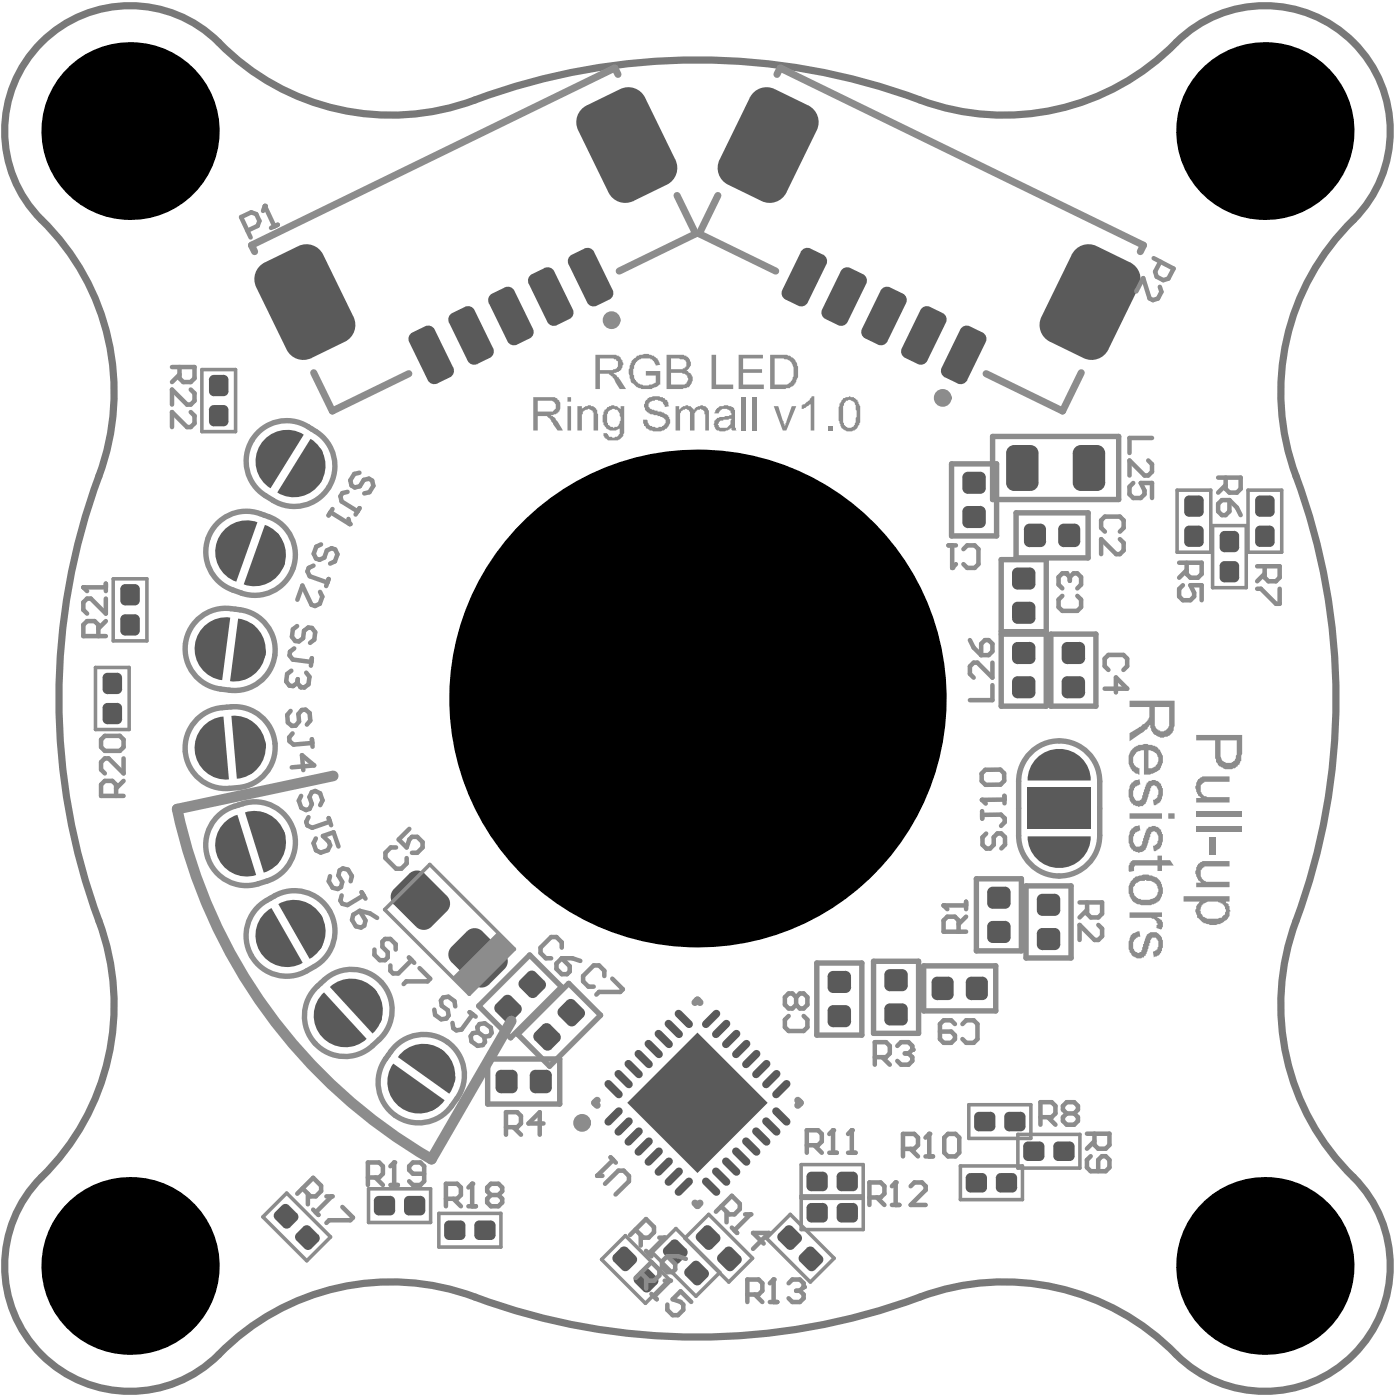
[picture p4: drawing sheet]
<svg xmlns="http://www.w3.org/2000/svg" width="66mm" height="66mm" viewBox="0 0 66 66" stroke-linecap="round" stroke-linejoin="round" font-family="sans-serif">
<g fill="#5a5a5a">
<path d="M48.7 35.4a1.48 1.48 0 0 1 1.6-.2 1.48 1.48 0 0 1 .8 1.4h-2.9a1.43 1.43 0 0 1 .5-1.2z"/>
<path d="M48.2 39.2h2.9a1.48 1.48 0 0 1-1.5 1.5 1.48 1.48 0 0 1-1.4-1.5z"/>
<path d="M9.6 34a1.42 1.42 0 0 1 .9-.4l.2 2.9a1.48 1.48 0 0 1-1.4-.8 1.48 1.48 0 0 1 .3-1.7z"/>
<path d="M10.8 33.6a1.48 1.48 0 0 1 1.6 1.3 1.48 1.48 0 0 1-1.3 1.6z"/>
<path d="M18.7 49.4a1.48 1.48 0 0 1 2.1-.2 1.48 1.48 0 0 1 .3 2.1l-2.5-1.8z"/>
<path d="M18.4 49.9l2.4 1.7a1.48 1.48 0 0 1-2 .3 1.48 1.48 0 0 1-.4-2z"/>
<path d="M12.5 20.5a1.47 1.47 0 0 1 1.7-.1l-1.5 2.5a1.48 1.48 0 0 1-.2-2.4z"/>
<path d="M14.6 20.6a1.46 1.46 0 0 1 .4 2 1.46 1.46 0 0 1-2 .5z"/>
<path d="M10.6 24.8a1.46 1.46 0 0 1 1.5-.3l-1 2.8a1.48 1.48 0 0 1-.5-2.5z"/>
<path d="M12.4 24.6a1.48 1.48 0 0 1 .9 1.9 1.48 1.48 0 0 1-1.9 .9z"/>
<path d="M11.2 29a1.48 1.48 0 0 1 1.2 1.6 1.48 1.48 0 0 1-1.6 1.3z"/>
<path d="M9.6 29.3a1.45 1.45 0 0 1 1.2-.4l-.4 3a1.48 1.48 0 0 1-1.2-1 1.48 1.48 0 0 1 .4-1.6z"/>
<path d="M11.5 38.1a1.48 1.48 0 0 1 1.8 .9 1.48 1.48 0 0 1-.9 1.9z"/>
<path d="M10.5 38.6l.6-.4 .9 2.8a1.48 1.48 0 0 1-1.7-.6 1.48 1.48 0 0 1 .2-1.8z"/>
<path d="M13 42.4a1.48 1.48 0 0 1 2.1 .5 1.48 1.48 0 0 1-.6 2z"/>
<path d="M12.4 42.8l.3-.2 1.5 2.5a1.48 1.48 0 0 1-1.9-.3 1.48 1.48 0 0 1 .1-2z"/>
<path d="M15.5 46.3a1.48 1.48 0 0 1 2 .1 1.48 1.48 0 0 1 0 2z"/>
<path d="M15.1 46.6l.1-.1 2 2.2a1.48 1.48 0 0 1-2.1 0 1.48 1.48 0 0 1 0-2.1z"/>
</g>
<g fill="#000">
<circle cx="6.1" cy="6.1" r="4.2"/>
<circle cx="59.3" cy="6.1" r="4.2"/>
<circle cx="32.7" cy="32.7" r="11.7"/>
<circle cx="6.1" cy="59.3" r="4.2"/>
<circle cx="59.3" cy="59.3" r="4.2"/>
</g>
<g fill="#5a5a5a">
<path d="M19.2 40.9h.7l1 1.1v.7l-.7 .7h-.7l-1-1v-.7z" fill-rule="evenodd"/>
<path d="M21.9 43.7h.7l1 1v.7l-.7 .7h-.7l-1-1v-.7z" fill-rule="evenodd"/>
</g>
<g fill="#5a5a5a">
<path d="M20.9 42l-.3 .3zM20.9 42l.2 .2v.3l-.2 .2-.3-.4z"/>
<path d="M19.2 40.9l.3 .4zM19.2 40.9l.2-.1h.3l.2 .1-.4 .4z"/>
<path d="M18.8 42l-.3 .4zM18.5 41.7l.3 .3-.3 .4-.2-.2v-.3z"/>
<path d="M19.9 43.1l.3 .3zM19.9 43.1l.3 .3-.2 .2h-.3l-.2-.2z"/>
<path d="M21.5 44.7l-.3 .4zM21.2 44.4l.3 .3-.3 .4-.2-.2v-.3z"/>
<path d="M22.6 45.8l.3 .3zM22.2 46.1l.4-.3 .3 .3-.2 .2h-.3z"/>
<path d="M23.6 44.7l-.3 .4zM23.6 44.7l.2 .2v.3l-.2 .2-.3-.3z"/>
<path d="M21.9 43.7l.3 .3zM21.9 43.7l.2-.2h.3l.2 .2-.4 .3z"/>
</g>
<path d="M49.2 35.7h.9M49.2 40.1h.9" fill="none" stroke="#5a5a5a" stroke-width=".83"/>
<g fill="#5a5a5a">
<path d="M48.2 36.9h2.9v2h-2.9z" fill-rule="evenodd"/>
<path d="M24.8 50.4l.3-.3h.5l.3 .3v.6l-.3 .2h-.5l-.3-.2z" fill-rule="evenodd"/>
<path d="M23.2 50.4l.3-.3h.5l.3 .3v.6l-.3 .2h-.5l-.3-.2z" fill-rule="evenodd"/>
<path d="M9.8 17.8l.2-.2h.5l.2 .2v.5l-.2 .3h-.5l-.2-.3z" fill-rule="evenodd"/>
<path d="M9.8 19.2l.2-.2h.5l.2 .2v.6l-.2 .2h-.5l-.2-.2z" fill-rule="evenodd"/>
</g>
<g fill="#5a5a5a">
<path d="M25.6 50.1v.3zM25.6 50.1l.1 .1 .2 .2h-.3z"/>
<path d="M24.8 50.4h.3zM25 50.2l.1-.1v.3h-.3z"/>
<path d="M25.1 51v.2zM24.8 51h.3v.2l-.2-.1z"/>
<path d="M25.6 51h.3zM25.6 51h.3l-.2 .2h-.1z"/>
<path d="M24 50.1v.3zM24 50.1l.1 .1 .2 .2h-.3z"/>
<path d="M23.2 50.4h.3zM23.4 50.2l.1-.1v.3h-.3z"/>
<path d="M23.5 51v.2zM23.2 51h.3v.2h-.1z"/>
<path d="M24 51h.3zM24 51h.3l-.2 .2h-.1z"/>
<path d="M10.5 18.3h.2zM10.5 18.3h.2l-.1 .2-.1 .1z"/>
<path d="M10.5 17.6v.2zM10.5 17.6h.1l.1 .2h-.2z"/>
<path d="M9.8 17.8h.2zM9.9 17.6h.1v.2h-.2z"/>
<path d="M10 18.3v.3zM9.8 18.3h.2v.3l-.1-.1z"/>
<path d="M10.5 19.8h.2zM10.5 19.8h.2l-.1 .1-.1 .1z"/>
<path d="M10.5 19v.2zM10.5 19l.1 .1 .1 .1h-.2z"/>
<path d="M9.8 19.2h.2zM9.9 19.1l.1-.1v.2h-.2z"/>
<path d="M10 19.8v.2zM9.8 19.8h.2v.2l-.1-.1z"/>
<circle cx="11.4" cy="34.1" r=".42"/>
<circle cx="11.5" cy="35.9" r=".42"/>
<circle cx="12" cy="34.9" r=".42"/>
<circle cx="10.2" cy="36" r=".42"/>
<circle cx="10" cy="34.2" r=".42"/>
<circle cx="9.6" cy="35.1" r=".42"/>
<circle cx="19" cy="51.6" r=".42"/>
<circle cx="18.6" cy="50.6" r=".42"/>
<circle cx="20.1" cy="51.6" r=".42"/>
<circle cx="20.5" cy="49.6" r=".42"/>
<circle cx="20.9" cy="50.5" r=".42"/>
<circle cx="19.4" cy="49.5" r=".42"/>
</g>
<g fill="none" stroke="#5a5a5a" stroke-width=".37">
<path d="M28.5 50.8l.5 .5M29 50.3l.5 .5M29 52.1l-.5 .5M29.5 49.9l.4 .5M29.5 52.6l-.5 .4M29.9 49.4l.5 .5M30.4 48.9l.5 .5M30.9 48.4l.5 .5M31.3 48l.5 .5M31.4 54.4l-.5 .5M31.8 47.5l.5 .5M31.8 54.9l-.5 .5"/>
<path d="M32.3 55.4l-.5 .5M33.1 55.4l.5 .5M33.6 54.9l.4 .5M33.6 47.5l-.5 .5M34 54.4l.5 .5M34 48l-.4 .5M34.5 54l.5 .5M34.5 48.4l-.5 .5M35 53.5l.5 .5M35 48.9l-.5 .5M35.4 53l.5 .5M35.5 49.4l-.5 .5"/>
<path d="M35.9 52.6l.5 .4M35.9 49.9l-.5 .5M36.4 52.1l.5 .5M36.4 50.3l-.5 .5M36.9 50.8l-.5 .5"/>
</g>
<path d="M32.7 48.4l3.3 3.3-3.3 3.3-3.3-3.3z" fill-rule="evenodd" fill="#5a5a5a"/>
<path d="M29.9 53l-.4 .5M30.4 53.5l-.5 .5M30.9 54l-.5 .5" fill="none" stroke="#5a5a5a" stroke-width=".37"/>
<g fill="#5a5a5a">
<path d="M45 15.4l.5-.1 .5 .3 .2 .4-.9 1.8-.4 .2-.6-.3-.2-.5z" fill-rule="evenodd"/>
<path d="M43.1 14.5l.5-.1 .6 .3 .1 .4-.8 1.8-.5 .2-.6-.3-.1-.5z" fill-rule="evenodd"/>
<path d="M41.3 13.6l.4-.1 .6 .3 .2 .4-.9 1.8-.5 .2-.5-.3-.2-.5z" fill-rule="evenodd"/>
<path d="M39.4 12.7l.4-.1 .6 .3 .2 .4-.9 1.8-.4 .1-.6-.3-.2-.4z" fill-rule="evenodd"/>
<path d="M37.5 11.8l.5-.2 .6 .3 .1 .5-.8 1.8-.5 .1-.6-.3-.1-.4z" fill-rule="evenodd"/>
<path d="M50.2 11.9l1.2-.4 1.6 .8 .4 1.2-1.5 2.9-1.1 .4-1.6-.8-.4-1.2z" fill-rule="evenodd"/>
<path d="M35.1 4.6l1.2-.4 1.6 .7 .4 1.2-1.4 2.9-1.2 .4-1.6-.7-.4-1.2z" fill-rule="evenodd"/>
<path d="M50.7 20.9h.7l.4 .3v1.4l-.4 .4h-.7l-.4-.4v-1.4z" fill-rule="evenodd"/>
<path d="M47.5 20.9h.8l.4 .3v1.4l-.4 .4h-.8l-.3-.4v-1.4z" fill-rule="evenodd"/>
<path d="M47.4 30.3l.3-.2h.6l.2 .2v.6l-.2 .2h-.6l-.3-.2z" fill-rule="evenodd"/>
<path d="M47.4 32l.3-.3h.6l.2 .3v.5l-.2 .2h-.6l-.3-.2z" fill-rule="evenodd"/>
<path d="M50 31.7h.6l.3 .3v.5l-.3 .2h-.6l-.2-.2v-.5z" fill-rule="evenodd"/>
<path d="M49.8 30.3l.2-.2h.6l.3 .2v.6l-.3 .2h-.6l-.2-.2z" fill-rule="evenodd"/>
<path d="M23.6 46.7h.4l.4 .4v.4l-.4 .3h-.3l-.5-.4v-.3z" fill-rule="evenodd"/>
<path d="M24.7 45.6h.4l.4 .4v.3l-.3 .4h-.4l-.4-.4v-.4z" fill-rule="evenodd"/>
<path d="M25.1 48.4l.3-.4h.4l.4 .4v.4l-.4 .4h-.3l-.4-.4z" fill-rule="evenodd"/>
<path d="M26.2 47.3l.4-.4h.3l.4 .4v.4l-.3 .3h-.4l-.4-.4z" fill-rule="evenodd"/>
<path d="M39 47.1h.6l.3 .3v.5l-.3 .2h-.6l-.2-.2v-.5z" fill-rule="evenodd"/>
<path d="M39 45.5h.6l.3 .3v.5l-.3 .2h-.6l-.2-.2v-.5z" fill-rule="evenodd"/>
<path d="M43.7 46l.2-.2h.5l.3 .2v.6l-.3 .3h-.5l-.2-.3z" fill-rule="evenodd"/>
<path d="M45.5 45.8h.5l.3 .2v.6l-.3 .3h-.5l-.2-.3v-.6z" fill-rule="evenodd"/>
<path d="M12.4 12.3l1.6-.8 1.1 .4 1.5 2.9-.4 1.2-1.6 .8-1.2-.4-1.4-2.9z" fill-rule="evenodd"/>
<path d="M27.5 4.9l1.6-.7 1.1 .4 1.5 2.9-.4 1.2-1.6 .7-1.2-.4-1.4-2.9z" fill-rule="evenodd"/>
<path d="M19.3 15.6l.6-.3 .5 .1 .8 1.8-.1 .5-.6 .3-.4-.2-.9-1.8z" fill-rule="evenodd"/>
<path d="M21.2 14.7l.6-.3 .4 .1 .9 1.8-.1 .5-.6 .3-.5-.2-.9-1.8z" fill-rule="evenodd"/>
<path d="M23.1 13.8l.6-.3 .4 .1 .9 1.8-.2 .5-.6 .3-.4-.2-.9-1.8z" fill-rule="evenodd"/>
<path d="M24.9 12.9l.6-.3 .5 .1 .8 1.8-.1 .4-.6 .3-.4-.1-.9-1.8z" fill-rule="evenodd"/>
<path d="M26.8 11.9l.6-.3 .4 .2 .9 1.8-.1 .4-.6 .3-.5-.1-.9-1.8z" fill-rule="evenodd"/>
<path d="M46.3 43.4l.2-.2h.6l.3 .2v.5l-.3 .3h-.6l-.2-.3z" fill-rule="evenodd"/>
<path d="M46.3 41.8l.2-.2h.6l.3 .2v.5l-.3 .3h-.6l-.2-.3z" fill-rule="evenodd"/>
<path d="M48.6 43.8l.3-.3h.5l.3 .3v.5l-.3 .2h-.5l-.3-.2z" fill-rule="evenodd"/>
<path d="M48.9 41.9h.5l.3 .2v.6l-.3 .2h-.5l-.3-.2v-.6z" fill-rule="evenodd"/>
<path d="M41.7 45.4h.6l.2 .3v.5l-.2 .3h-.6l-.3-.3v-.5z" fill-rule="evenodd"/>
<path d="M41.7 47h.6l.2 .3v.5l-.2 .3h-.6l-.3-.3v-.5z" fill-rule="evenodd"/>
<path d="M45.4 22.1h.5l.3 .3v.5l-.3 .2h-.5l-.3-.2v-.5z" fill-rule="evenodd"/>
<path d="M45.4 23.7h.5l.3 .3v.5l-.3 .2h-.5l-.3-.2v-.5z" fill-rule="evenodd"/>
<path d="M49.9 24.5h.5l.2 .3v.6l-.2 .2h-.5l-.3-.2v-.6z" fill-rule="evenodd"/>
<path d="M48.2 24.5h.6l.2 .3v.6l-.2 .2h-.6l-.2-.2v-.6z" fill-rule="evenodd"/>
<path d="M47.4 28.5l.3-.3h.6l.2 .3v.5l-.2 .2h-.6l-.3-.2z" fill-rule="evenodd"/>
<path d="M47.4 26.9l.3-.3h.6l.2 .3v.5l-.2 .2h-.6l-.3-.2z" fill-rule="evenodd"/>
<path d="M55.5 23.5l.2-.3h.5l.2 .3v.5l-.2 .2h-.5l-.2-.2z" fill-rule="evenodd"/>
<path d="M55.7 24.6h.5l.2 .3v.5l-.2 .2h-.5l-.2-.2v-.5z" fill-rule="evenodd"/>
<path d="M57.2 25.1l.2-.2h.4l.3 .2v.6l-.3 .2h-.4l-.2-.2z" fill-rule="evenodd"/>
<path d="M57.4 26.3h.4l.3 .2v.6l-.3 .2h-.4l-.2-.2v-.6z" fill-rule="evenodd"/>
<path d="M58.8 23.5l.3-.3h.4l.2 .3v.5l-.2 .2h-.4l-.3-.2z" fill-rule="evenodd"/>
<path d="M58.8 24.9l.3-.3h.4l.2 .3v.5l-.2 .2h-.4l-.3-.2z" fill-rule="evenodd"/>
<path d="M47.3 52.1h.5l.3 .2v.5l-.3 .2h-.5l-.2-.2v-.5z" fill-rule="evenodd"/>
<path d="M45.9 52.1h.5l.3 .2v.5l-.3 .2h-.5l-.2-.2v-.5z" fill-rule="evenodd"/>
<path d="M49.6 53.5h.5l.3 .2v.5l-.3 .2h-.5l-.2-.2v-.5z" fill-rule="evenodd"/>
<path d="M48.2 53.5h.5l.3 .2v.5l-.3 .2h-.5l-.2-.2v-.5z" fill-rule="evenodd"/>
<path d="M46.7 55.2l.2-.2h.5l.3 .2v.5l-.3 .2h-.5l-.2-.2z" fill-rule="evenodd"/>
<path d="M45.3 55.2l.2-.2h.5l.3 .2v.5l-.3 .2h-.5l-.2-.2z" fill-rule="evenodd"/>
<path d="M39.2 55.1l.2-.2h.6l.2 .2v.5l-.2 .2h-.6l-.2-.2z" fill-rule="evenodd"/>
<path d="M37.8 55.1l.2-.2h.6l.2 .2v.5l-.2 .2h-.6l-.2-.2z" fill-rule="evenodd"/>
<path d="M39.4 56.4h.6l.2 .2v.5l-.2 .2h-.6l-.2-.2v-.5z" fill-rule="evenodd"/>
<path d="M38 56.4h.6l.2 .2v.5l-.2 .2h-.6l-.2-.2v-.5z" fill-rule="evenodd"/>
<path d="M37.8 58.5h.3l.4 .4v.3l-.3 .3h-.3l-.4-.4v-.3z" fill-rule="evenodd"/>
<path d="M36.8 57.5h.3l.4 .4v.3l-.3 .3h-.3l-.4-.4v-.3z" fill-rule="evenodd"/>
<path d="M34 58.5h.3l.4 .4v.3l-.3 .3h-.3l-.4-.4v-.3z" fill-rule="evenodd"/>
<path d="M33 57.5h.3l.4 .4v.3l-.3 .3h-.3l-.4-.4v-.3z" fill-rule="evenodd"/>
<path d="M32.5 59.2h.3l.4 .3v.4l-.4 .3h-.3l-.4-.4v-.3z" fill-rule="evenodd"/>
<path d="M31.1 58.5l.4-.3h.3l.4 .3v.4l-.4 .3h-.3l-.4-.4z" fill-rule="evenodd"/>
<path d="M29.8 59.8l.3-.3h.3l.4 .4v.3l-.3 .3h-.4l-.3-.4z" fill-rule="evenodd"/>
<path d="M29.1 58.5h.3l.4 .4v.3l-.3 .3h-.4l-.3-.4v-.3z" fill-rule="evenodd"/>
<path d="M12.9 56.8l.3-.3h.3l.4 .4v.3l-.3 .3h-.3l-.4-.4z" fill-rule="evenodd"/>
<path d="M13.9 57.8l.3-.3h.3l.4 .4v.3l-.3 .3h-.3l-.4-.4z" fill-rule="evenodd"/>
<path d="M21 57.2h.6l.2 .2v.5l-.2 .2h-.6l-.2-.2v-.5z" fill-rule="evenodd"/>
<path d="M22.5 57.2h.5l.2 .2v.5l-.2 .2h-.5l-.3-.2v-.5z" fill-rule="evenodd"/>
<path d="M17.8 56.1h.5l.2 .2v.4l-.2 .3h-.5l-.3-.3v-.4z" fill-rule="evenodd"/>
<path d="M19.2 56.1h.5l.2 .2v.4l-.2 .3h-.5l-.3-.3v-.4z" fill-rule="evenodd"/>
<path d="M4.8 31.8l.2-.3h.5l.2 .3v.5l-.2 .2h-.5l-.2-.2z" fill-rule="evenodd"/>
<path d="M5 32.9h.5l.2 .3v.5l-.2 .2h-.5l-.2-.2v-.5z" fill-rule="evenodd"/>
<path d="M5.9 27.4h.4l.3 .2v.5l-.3 .3h-.4l-.3-.3v-.5z" fill-rule="evenodd"/>
<path d="M5.9 28.8h.4l.3 .2v.6l-.3 .2h-.4l-.3-.2v-.6z" fill-rule="evenodd"/>
</g>
<g fill="#5a5a5a">
<path d="M44.4 17.4l-.1 .3zM44.1 17.2l.3 .2-.1 .3-.1-.1z"/>
<path d="M45 17.7l.3 .1zM45 17.7l.3 .1-.2 .2h-.2z"/>
<path d="M46 15.6l-.1 .3zM46 15.6l.2 .1v.3l-.3-.1z"/>
<path d="M45 15.4l.3 .2zM45.1 15.3h.4l-.2 .3-.3-.2z"/>
<path d="M42.6 16.5l-.2 .3zM42.3 16.3l.3 .2-.2 .3-.2-.3z"/>
<path d="M43.2 16.8l.3 .1zM43.2 16.8l.3 .1-.3 .2h-.2z"/>
<path d="M44.2 14.7l-.2 .3zM44.2 14.7l.2 .2-.1 .2-.3-.1z"/>
<path d="M43.1 14.5l.3 .2zM43.3 14.4h.3l-.2 .3-.3-.2z"/>
<path d="M40.7 15.6l-.1 .3zM40.4 15.4l.3 .2-.1 .3-.2-.2z"/>
<path d="M41.3 15.9l.3 .1zM41.3 15.9l.3 .1-.1 .1-.4 .1z"/>
<path d="M42.3 13.8l-.1 .3zM42.3 13.8l.2 .2v.2l-.3-.1z"/>
<path d="M41.3 13.6l.3 .2zM41.4 13.5h.3l-.1 .3-.3-.2z"/>
<path d="M38.8 14.7l-.1 .2zM38.5 14.5l.3 .2-.1 .2-.2-.2z"/>
<path d="M39.4 14.9l.3 .2zM39.4 14.9l.3 .2-.2 .2-.2-.1z"/>
<path d="M40.4 12.9l-.1 .2zM40.4 12.9l.2 .1v.3l-.3-.2z"/>
<path d="M39.4 12.7l.3 .2zM39.5 12.6h.3l-.1 .3-.3-.2z"/>
<path d="M37 13.7l-.2 .3zM36.7 13.6l.3 .1-.2 .3-.1-.1z"/>
<path d="M37.6 14l.3 .2zM37.6 14l.3 .2-.3 .2-.2-.1z"/>
<path d="M38.6 11.9l-.2 .3zM38.6 11.9l.2 .3-.1 .2-.3-.2z"/>
<path d="M37.5 11.8l.3 .1zM37.7 11.7l.3-.1-.2 .3-.3-.1z"/>
<path d="M49.6 15.2l-.4 .8zM48.8 14.8l.8 .4-.4 .8a.87 .87 0 0 1-.4-1.2z"/>
<path d="M51.2 16l.7 .4zM51.2 16l.7 .4a.87 .87 0 0 1-1.1 .4z"/>
<path d="M53 12.3l-.4 .8zM53 12.3a.87 .87 0 0 1 .4 1.2l-.8-.4z"/>
<path d="M50.2 11.9l.8 .4zM50.4 11.7l.3-.2 .4-.1 .3 .1-.4 .8-.8-.4z"/>
<path d="M37.9 4.9l-.4 .8zM37.9 4.9a.87 .87 0 0 1 .4 1.2l-.8-.4z"/>
<path d="M35.1 4.6l.8 .4zM35.4 4.3l.2-.2h.4l.3 .1-.4 .8-.8-.4z"/>
<path d="M34.5 7.9l-.4 .8zM33.7 7.5l.8 .4-.4 .8a.87 .87 0 0 1-.4-1.2z"/>
<path d="M36.1 8.6l.8 .4zM36.1 8.6l.8 .4a.87 .87 0 0 1-1.2 .4z"/>
<path d="M51.4 20.9v.3zM51.4 20.9h.2l.2 .3h-.4z"/>
<path d="M50.3 21.2h.4zM50.5 20.9h.2v.3h-.4z"/>
<path d="M50.7 22.6v.4zM50.3 22.6h.4v.4h-.2z"/>
<path d="M51.4 22.6h.4zM51.4 22.6h.4l-.2 .4h-.2z"/>
<path d="M48.3 20.9v.3zM48.3 20.9h.2l.2 .3h-.4z"/>
<path d="M47.2 21.2h.3zM47.3 20.9h.2v.3h-.3z"/>
<path d="M47.5 22.6v.4zM47.2 22.6h.3v.4l-.3-.2z"/>
<path d="M48.3 22.6h.4zM48.3 22.6h.4l-.2 .4h-.2z"/>
<path d="M48.3 30.9h.2zM48.3 30.9h.2l-.1 .2h-.1z"/>
<path d="M48.3 30.1v.2zM48.3 30.1l.2 .1v.1h-.2z"/>
<path d="M47.4 30.3h.3zM47.6 30.1h.1v.2h-.3z"/>
<path d="M47.7 30.9v.2zM47.4 30.9h.3v.2h-.1z"/>
<path d="M48.3 32.5h.2zM48.3 32.5h.2l-.1 .2h-.1z"/>
<path d="M48.3 31.7v.3zM48.3 31.7l.2 .1v.2h-.2z"/>
<path d="M47.4 32h.3zM47.6 31.7h.1v.3h-.3z"/>
<path d="M47.7 32.5v.2zM47.4 32.5h.3v.2h-.1z"/>
<path d="M49.8 32h.2zM49.9 31.7h.1v.3h-.2z"/>
<path d="M50 32.5v.2zM49.8 32.5h.2v.2h-.1z"/>
<path d="M50.6 32.5h.3zM50.6 32.5h.3l-.2 .2h-.1z"/>
<path d="M50.6 31.7v.3zM50.6 31.7h.1l.2 .3h-.3z"/>
<path d="M49.8 30.3h.2zM49.9 30.1h.1v.2h-.2z"/>
<path d="M50 30.9v.2zM49.8 30.9h.2v.2l-.2-.1z"/>
<path d="M50.6 30.9h.3zM50.6 30.9h.3l-.2 .2h-.1z"/>
<path d="M50.6 30.1v.2zM50.6 30.1h.1l.2 .2h-.3z"/>
<path d="M23.8 47.7l.2 .1zM23.8 47.7l.2 .1-.1 .1-.2-.1z"/>
<path d="M24.4 47.1l-.2 .2zM24.4 47.1v.1v.3l-.2-.2z"/>
<path d="M23.6 46.7l.2 .2zM23.6 46.7l.1-.1 .3 .1-.2 .2z"/>
<path d="M23.4 47.2l-.2 .2zM23.2 47.1l.2 .1-.2 .2v-.2z"/>
<path d="M25 46.5l.2 .2zM25 46.5l.2 .2-.2 .1-.2-.1z"/>
<path d="M25.3 46.2l.2-.2zM25.5 46l.1 .1-.1 .2-.2-.1z"/>
<path d="M24.7 45.6l.2 .1zM24.7 45.6l.3-.1 .1 .1-.2 .1z"/>
<path d="M24.6 46.1l-.2 .2zM24.4 45.9l.2 .2-.2 .2-.1-.3z"/>
<path d="M25.7 49l.1 .2zM25.7 49l.1 .2h-.1h-.2z"/>
<path d="M26 48.6l.2-.2zM26.2 48.4l.1 .2-.1 .2-.2-.2z"/>
<path d="M25.4 48l.2 .2zM25.4 48h.3h.1l-.2 .2z"/>
<path d="M25.1 48.8l.2-.2zM25.1 48.4l.2 .2-.2 .2-.1-.3z"/>
<path d="M26.8 47.9l.2 .1zM26.8 47.9l.2 .1-.1 .1-.3-.1z"/>
<path d="M27.3 47.3l-.1 .2zM27.3 47.3l.1 .1-.1 .3-.1-.2z"/>
<path d="M26.6 46.9l.2 .2zM26.6 46.9l.1-.1 .2 .1-.1 .2z"/>
<path d="M26.2 47.6l.2-.2zM26.2 47.3l.2 .1-.2 .2-.1-.2z"/>
<path d="M38.8 47.4h.2zM38.9 47.1h.1v.3h-.2z"/>
<path d="M39 47.9v.2zM38.8 47.9h.2v.2h-.1z"/>
<path d="M39.6 47.9h.3zM39.6 47.9h.3l-.1 .2h-.2z"/>
<path d="M39.6 47.1v.3zM39.6 47.1l.3 .1v.2h-.3z"/>
<path d="M38.8 45.8h.2zM38.9 45.5h.1v.3h-.2z"/>
<path d="M39 46.3v.2zM38.8 46.3h.2v.2h-.1z"/>
<path d="M39.6 46.3h.3zM39.6 46.3h.3l-.1 .2h-.2z"/>
<path d="M39.6 45.5v.3zM39.6 45.5l.3 .1v.2h-.3z"/>
<path d="M44.4 45.8v.2zM44.4 45.8l.3 .1v.1h-.3z"/>
<path d="M43.7 46h.2zM43.8 45.8h.1v.2h-.2z"/>
<path d="M43.9 46.6v.3zM43.7 46.6h.2v.3l-.1-.1z"/>
<path d="M44.4 46.6h.3zM44.4 46.6h.3l-.1 .2-.2 .1z"/>
<path d="M46 45.8v.2zM46 45.8l.3 .1v.1h-.3z"/>
<path d="M45.3 46h.2zM45.3 45.9l.2-.1v.2h-.2z"/>
<path d="M45.5 46.6v.3zM45.3 46.6h.2v.3l-.2-.2z"/>
<path d="M46 46.6h.3zM46 46.6h.3l-.1 .2-.2 .1z"/>
<path d="M14 11.5l.4 .8zM14 11.5a.87 .87 0 0 1 1.1 .4l-.7 .4z"/>
<path d="M12 13.5l.8-.4zM12.1 12.5l.3-.2 .4 .8-.8 .4-.1-.4 .1-.3z"/>
<path d="M14.2 16l.4 .8zM13.4 16.4l.8-.4 .4 .8a.87 .87 0 0 1-1.2-.4z"/>
<path d="M15.8 15.2l.8-.4zM15.8 15.2l.8-.4a.87 .87 0 0 1-.4 1.2z"/>
<path d="M29.3 8.6l.4 .8zM28.5 9l.8-.4 .4 .8a.87 .87 0 0 1-1.2-.4z"/>
<path d="M30.9 7.9l.8-.4zM30.9 7.9l.8-.4a.87 .87 0 0 1-.4 1.2z"/>
<path d="M29.1 4.2l.4 .8zM29.1 4.2a.87 .87 0 0 1 1.1 .4l-.7 .4z"/>
<path d="M27.1 6.1l.8-.4zM27.2 5.2l.3-.3 .4 .8-.8 .4-.1-.3 .1-.4z"/>
<path d="M20.3 17.7l.2 .3zM20.1 17.8l.2-.1 .2 .3h-.3z"/>
<path d="M20.9 17.4l.3-.2zM20.9 17.4l.3-.2v.4l-.1 .1z"/>
<path d="M19.9 15.3l.2 .3zM19.9 15.3h.4l.1 .1-.3 .2z"/>
<path d="M19.2 16l.3-.1zM19.2 15.7l.1-.1 .2 .3-.3 .1z"/>
<path d="M22.2 16.8l.2 .3zM21.9 16.9l.3-.1 .2 .3h-.2z"/>
<path d="M22.8 16.5l.3-.2zM22.8 16.5l.3-.2v.2l-.1 .3z"/>
<path d="M21.8 14.4l.1 .3zM21.8 14.4h.3l.1 .1-.3 .2z"/>
<path d="M21 15.1l.3-.1zM21.1 14.8l.1-.1 .1 .3-.3 .1z"/>
<path d="M24.1 15.9l.1 .3zM23.8 16l.3-.1 .1 .3-.3-.1z"/>
<path d="M24.7 15.6l.3-.2zM24.7 15.6l.3-.2v.3l-.2 .2z"/>
<path d="M23.7 13.5l.1 .3zM23.7 13.5h.3l.1 .1-.3 .2z"/>
<path d="M22.9 14.2l.3-.1zM22.9 13.9l.2-.1 .1 .3-.3 .1z"/>
<path d="M26 14.9l.1 .3zM25.7 15.1l.3-.2 .1 .3-.2 .1z"/>
<path d="M26.5 14.7l.3-.2zM26.5 14.7l.3-.2v.3l-.1 .1z"/>
<path d="M25.5 12.6l.2 .3zM25.5 12.6h.4l.1 .1-.3 .2z"/>
<path d="M24.8 13.3l.3-.2zM24.8 13l.1-.1 .2 .2-.3 .2z"/>
<path d="M27.8 14l.2 .3zM27.5 14.2l.3-.2 .2 .3-.2 .1z"/>
<path d="M28.4 13.7l.3-.1zM28.4 13.7l.3-.1v.2l-.1 .2z"/>
<path d="M27.4 11.6l.1 .3zM27.4 11.6l.3 .1 .1 .1-.3 .1z"/>
<path d="M26.6 12.4l.3-.2zM26.7 12.1l.1-.2 .1 .3-.3 .2z"/>
<path d="M46.3 43.4h.2zM46.4 43.2h.1v.2h-.2z"/>
<path d="M46.5 43.9v.3zM46.3 43.9h.2v.3h-.1z"/>
<path d="M47.1 43.9h.3zM47.1 43.9h.3l-.2 .3h-.1z"/>
<path d="M47.1 43.2v.2zM47.1 43.2l.2 .1 .1 .1h-.3z"/>
<path d="M46.3 41.8h.2zM46.4 41.6h.1v.2h-.2z"/>
<path d="M46.5 42.3v.3zM46.3 42.3h.2v.3h-.1z"/>
<path d="M47.1 42.3h.3zM47.1 42.3h.3l-.2 .3h-.1z"/>
<path d="M47.1 41.6v.2zM47.1 41.6l.2 .1 .1 .1h-.3z"/>
<path d="M48.6 43.8h.3zM48.6 43.6l.3-.1v.3h-.3z"/>
<path d="M48.9 44.3v.2zM48.6 44.3h.3v.2l-.3-.1z"/>
<path d="M49.4 44.3h.3zM49.4 44.3h.3l-.1 .2h-.2z"/>
<path d="M49.4 43.5v.3zM49.4 43.5h.2l.1 .3h-.3z"/>
<path d="M48.6 42.1h.3zM48.6 42l.3-.1v.2h-.3z"/>
<path d="M48.9 42.7v.2zM48.6 42.7h.3v.2l-.3-.1z"/>
<path d="M49.4 42.7h.3zM49.4 42.7h.3l-.1 .2h-.2z"/>
<path d="M49.4 41.9v.2zM49.4 41.9l.3 .1v.1h-.3z"/>
<path d="M42.3 46.2h.2zM42.3 46.2h.2l-.1 .2-.1 .1z"/>
<path d="M42.3 45.4v.3zM42.3 45.4l.1 .1 .1 .2h-.2z"/>
<path d="M41.4 45.7h.3zM41.6 45.5l.1-.1v.3h-.3z"/>
<path d="M41.7 46.2v.3zM41.4 46.2h.3v.3l-.2-.2z"/>
<path d="M42.3 47.8h.2zM42.3 47.8h.2l-.1 .2-.1 .1z"/>
<path d="M42.3 47v.3zM42.3 47l.1 .1 .1 .2h-.2z"/>
<path d="M41.4 47.3h.3zM41.6 47.1l.1-.1v.3h-.3z"/>
<path d="M41.7 47.8v.3zM41.4 47.8h.3v.3l-.2-.2z"/>
<path d="M45.9 22.9h.3zM45.9 22.9h.3l-.1 .2h-.2z"/>
<path d="M45.9 22.1v.3zM45.9 22.1h.2l.1 .3h-.3z"/>
<path d="M45.1 22.4h.3zM45.2 22.1h.2v.3h-.3z"/>
<path d="M45.4 22.9v.2zM45.1 22.9h.3v.2h-.2z"/>
<path d="M45.9 24.5h.3zM45.9 24.5h.3l-.1 .2h-.2z"/>
<path d="M45.9 23.7v.3zM45.9 23.7l.3 .1v.2h-.3z"/>
<path d="M45.1 24h.3zM45.2 23.8l.2-.1v.3h-.3z"/>
<path d="M45.4 24.5v.2zM45.1 24.5h.3v.2l-.3-.1z"/>
<path d="M49.9 25.4v.2zM49.6 25.4h.3v.2l-.3-.1z"/>
<path d="M50.4 25.4h.2zM50.4 25.4h.2l-.1 .2h-.1z"/>
<path d="M50.4 24.5v.3zM50.4 24.5l.2 .2v.1h-.2z"/>
<path d="M49.6 24.8h.3zM49.7 24.6l.2-.1v.3h-.3z"/>
<path d="M48.2 25.4v.2zM48 25.4h.2v.2l-.2-.1z"/>
<path d="M48.8 25.4h.2zM48.8 25.4h.2v.1l-.2 .1z"/>
<path d="M48.8 24.5v.3zM48.8 24.5l.1 .1 .1 .2h-.2z"/>
<path d="M48 24.8h.2zM48.1 24.6l.1-.1v.3h-.2z"/>
<path d="M47.4 28.5h.3zM47.6 28.2h.1v.3h-.3z"/>
<path d="M47.7 29v.2zM47.4 29h.3v.2h-.1z"/>
<path d="M48.3 29h.2zM48.3 29h.2l-.1 .2h-.1z"/>
<path d="M48.3 28.2v.3zM48.3 28.2l.2 .1v.2h-.2z"/>
<path d="M47.4 26.9h.3zM47.6 26.6h.1v.3h-.3z"/>
<path d="M47.7 27.4v.2zM47.4 27.4h.3v.2h-.1z"/>
<path d="M48.3 27.4h.2zM48.3 27.4h.2l-.1 .2h-.1z"/>
<path d="M48.3 26.6v.3zM48.3 26.6l.2 .1v.2h-.2z"/>
<path d="M56.2 24h.2zM56.2 24h.2l-.1 .2h-.1z"/>
<path d="M56.2 23.2v.3zM56.2 23.2l.1 .1 .1 .2h-.2z"/>
<path d="M55.5 23.5h.2zM55.6 23.3l.1-.1v.3h-.2z"/>
<path d="M55.7 24v.2zM55.5 24h.2v.2h-.1z"/>
<path d="M56.2 25.4h.2zM56.2 25.4h.2l-.1 .2h-.1z"/>
<path d="M56.2 24.6v.3zM56.2 24.6l.1 .1 .1 .2h-.2z"/>
<path d="M55.5 24.9h.2zM55.6 24.7l.1-.1v.3h-.2z"/>
<path d="M55.7 25.4v.2zM55.5 25.4h.2v.2h-.1z"/>
<path d="M57.8 25.7h.3zM57.8 25.7h.3l-.1 .1-.2 .1z"/>
<path d="M57.8 24.9v.2zM57.8 24.9l.2 .1 .1 .1h-.3z"/>
<path d="M57.2 25.1h.2zM57.2 25l.2-.1v.2h-.2z"/>
<path d="M57.4 25.7v.2zM57.2 25.7h.2v.2l-.2-.1z"/>
<path d="M57.8 27.1h.3zM57.8 27.1h.3l-.1 .1-.2 .1z"/>
<path d="M57.8 26.3v.2zM57.8 26.3l.2 .1 .1 .1h-.3z"/>
<path d="M57.2 26.5h.2zM57.2 26.4l.2-.1v.2h-.2z"/>
<path d="M57.4 27.1v.2zM57.2 27.1h.2v.2l-.2-.1z"/>
<path d="M59.5 24h.2zM59.5 24h.2v.2h-.2z"/>
<path d="M59.5 23.2v.3zM59.5 23.2l.2 .1v.2h-.2z"/>
<path d="M58.8 23.5h.3zM58.9 23.3l.2-.1v.3h-.3z"/>
<path d="M59.1 24v.2zM58.8 24h.3v.2h-.2z"/>
<path d="M59.5 25.4h.2zM59.5 25.4h.2v.2h-.2z"/>
<path d="M59.5 24.6v.3zM59.5 24.6l.2 .1v.2h-.2z"/>
<path d="M58.8 24.9h.3zM58.9 24.7l.2-.1v.3h-.3z"/>
<path d="M59.1 25.4v.2zM58.8 25.4h.3v.2h-.2z"/>
<path d="M47.3 52.8v.2zM47.1 52.8h.2v.2h-.2z"/>
<path d="M47.8 52.8h.3zM47.8 52.8h.3l-.1 .2h-.2z"/>
<path d="M47.8 52.1v.2zM47.8 52.1l.2 .1 .1 .1h-.3z"/>
<path d="M47.1 52.3h.2zM47.1 52.2l.2-.1v.2h-.2z"/>
<path d="M45.9 52.8v.2zM45.7 52.8h.2v.2h-.2z"/>
<path d="M46.4 52.8h.3zM46.4 52.8h.3l-.1 .2h-.2z"/>
<path d="M46.4 52.1v.2zM46.4 52.1l.2 .1 .1 .1h-.3z"/>
<path d="M45.7 52.3h.2zM45.7 52.2l.2-.1v.2h-.2z"/>
<path d="M49.6 54.2v.2zM49.4 54.2h.2v.2l-.2-.1z"/>
<path d="M50.1 54.2h.3zM50.1 54.2h.3l-.1 .1-.2 .1z"/>
<path d="M50.1 53.5v.2zM50.1 53.5l.2 .1 .1 .1h-.3z"/>
<path d="M49.4 53.7h.2zM49.4 53.6l.2-.1v.2h-.2z"/>
<path d="M48.2 54.2v.2zM48 54.2h.2v.2l-.2-.1z"/>
<path d="M48.7 54.2h.3zM48.7 54.2h.3l-.1 .1-.2 .1z"/>
<path d="M48.7 53.5v.2zM48.7 53.5l.2 .1 .1 .1h-.3z"/>
<path d="M48 53.7h.2zM48 53.6l.2-.1v.2h-.2z"/>
<path d="M46.9 55.7v.2zM46.7 55.7h.2v.2l-.2-.1z"/>
<path d="M47.4 55.7h.3zM47.4 55.7h.3l-.1 .1-.2 .1z"/>
<path d="M47.4 55v.2zM47.4 55h.2l.1 .2h-.3z"/>
<path d="M46.7 55.2h.2zM46.7 55h.2v.2h-.2z"/>
<path d="M45.5 55.7v.2zM45.3 55.7h.2v.2l-.2-.1z"/>
<path d="M46 55.7h.3zM46 55.7h.3l-.1 .1-.2 .1z"/>
<path d="M46 55v.2zM46 55h.2l.1 .2h-.3z"/>
<path d="M45.3 55.2h.2zM45.3 55h.2v.2h-.2z"/>
<path d="M39.4 55.6v.2zM39.2 55.6h.2v.2h-.1z"/>
<path d="M40 55.6h.2zM40 55.6h.2l-.1 .2h-.1z"/>
<path d="M40 54.9v.2zM40 54.9l.1 .1 .1 .1h-.2z"/>
<path d="M39.2 55.1h.2zM39.3 55l.1-.1v.2h-.2z"/>
<path d="M38 55.6v.2zM37.8 55.6h.2v.2h-.1z"/>
<path d="M38.6 55.6h.2zM38.6 55.6h.2l-.1 .2h-.1z"/>
<path d="M38.6 54.9v.2zM38.6 54.9l.1 .1 .1 .1h-.2z"/>
<path d="M37.8 55.1h.2zM37.9 55l.1-.1v.2h-.2z"/>
<path d="M39.4 57.1v.2zM39.2 57.1h.2v.2l-.1-.1z"/>
<path d="M40 57.1h.2zM40 57.1h.2l-.1 .1-.1 .1z"/>
<path d="M40 56.4v.2zM40 56.4l.1 .1 .1 .1h-.2z"/>
<path d="M39.2 56.6h.2zM39.3 56.5l.1-.1v.2h-.2z"/>
<path d="M38 57.1v.2zM37.8 57.1h.2v.2l-.1-.1z"/>
<path d="M38.6 57.1h.2zM38.6 57.1h.2l-.1 .1-.1 .1z"/>
<path d="M38.6 56.4v.2zM38.6 56.4l.1 .1 .1 .1h-.2z"/>
<path d="M37.8 56.6h.2zM37.9 56.5l.1-.1v.2h-.2z"/>
<path d="M37.5 59.1l.2-.1zM37.5 58.8l.2 .2-.2 .1-.1-.1z"/>
<path d="M38 59.4l.2 .1zM38 59.4l.2 .1-.2 .1-.1-.1z"/>
<path d="M38.5 58.9l-.1 .1zM38.5 58.9l.1 .1-.1 .2-.1-.2z"/>
<path d="M37.8 58.5l.2 .1zM37.8 58.5l.2-.1 .1 .1-.1 .1z"/>
<path d="M36.5 58.1l.2-.1zM36.5 57.8l.2 .2-.2 .1-.1-.1z"/>
<path d="M37 58.4l.2 .1zM37 58.4l.2 .1-.2 .1-.1-.1z"/>
<path d="M37.4 58l.1-.1zM37.5 57.9l.1 .1-.1 .2-.1-.2z"/>
<path d="M36.8 57.5l.2 .2zM36.8 57.5l.2-.1 .1 .1-.1 .2z"/>
<path d="M33.7 59.1l.1-.1zM33.7 58.8l.1 .2-.1 .1-.1-.1z"/>
<path d="M34.2 59.4l.2 .1zM34.2 59.4l.2 .1-.2 .1-.1-.1z"/>
<path d="M34.7 58.9l-.2 .1zM34.7 58.9l.1 .1-.1 .2-.2-.2z"/>
<path d="M34 58.5l.2 .1zM34 58.5l.2-.1 .1 .1-.1 .1z"/>
<path d="M32.7 58.1l.1-.1zM32.7 57.8l.1 .2-.1 .1-.1-.1z"/>
<path d="M33.2 58.4l.2 .1zM33.2 58.4l.2 .1-.2 .1-.1-.1z"/>
<path d="M33.5 58l.2-.1zM33.7 57.9l.1 .1-.1 .2-.2-.2z"/>
<path d="M33 57.5l.2 .2zM33 57.5l.2-.1 .1 .1-.1 .2z"/>
<path d="M32.3 59.6l-.2 .2zM32.1 59.5l.2 .1-.2 .2v-.2z"/>
<path d="M32.7 60l.1 .2zM32.7 60l.1 .2h-.1h-.2z"/>
<path d="M33.2 59.5l-.2 .2zM33.2 59.5v.2v.2l-.2-.2z"/>
<path d="M32.5 59.2l.1 .1zM32.5 59.2l.1-.1 .2 .1-.2 .1z"/>
<path d="M31.1 58.8l.2-.2zM31.1 58.5l.2 .1-.2 .2v-.2z"/>
<path d="M31.7 59l.1 .2zM31.5 59.2l.2-.2 .1 .2h-.1z"/>
<path d="M32.2 58.5l-.2 .2zM32.2 58.5v.2v.2l-.2-.2z"/>
<path d="M31.5 58.2l.1 .1zM31.5 58.2l.1-.1 .2 .1-.2 .1z"/>
<path d="M29.8 60.1l.1-.1zM29.8 59.8l.1 .2-.1 .1-.1-.1z"/>
<path d="M30.3 60.4l.2 .1zM30.3 60.4l.2 .1-.2 .1-.2-.1z"/>
<path d="M30.8 59.9l-.2 .1zM30.8 59.9l.1 .1-.1 .2-.2-.2z"/>
<path d="M30.1 59.5l.2 .1zM30.1 59.5l.2-.1 .1 .1-.1 .1z"/>
<path d="M28.8 59.1l.1-.1zM28.8 58.8l.1 .2-.1 .1-.1-.1z"/>
<path d="M29.3 59.4l.2 .1zM29.3 59.4l.2 .1-.2 .1-.2-.1z"/>
<path d="M29.6 59l.2-.1zM29.6 59l.2-.1 .1 .1-.1 .2z"/>
<path d="M29.1 58.5l.2 .1zM29.1 58.5l.2-.1 .1 .1-.1 .1z"/>
<path d="M13.9 56.9l-.1 .1zM13.9 56.9l.1 .1-.1 .2-.1-.2z"/>
<path d="M13.2 56.5l.2 .2zM13.2 56.5l.2-.1 .1 .1-.1 .2z"/>
<path d="M13.1 57l-.2 .1zM12.9 56.8l.2 .2-.2 .1-.1-.1z"/>
<path d="M13.4 57.4l.2 .1zM13.3 57.5l.1-.1 .2 .1-.2 .1z"/>
<path d="M14.8 58l.1-.1zM14.9 57.9l.1 .1-.1 .2-.1-.2z"/>
<path d="M14.2 57.5l.2 .2zM14.2 57.5l.2-.1 .1 .1-.1 .2z"/>
<path d="M14.1 58l-.2 .1zM13.9 57.8l.2 .2-.2 .1-.1-.1z"/>
<path d="M14.4 58.4l.2 .1zM14.4 58.4l.2 .1-.2 .1-.1-.1z"/>
<path d="M21.6 57.2v.2zM21.6 57.2l.1 .1 .1 .1h-.2z"/>
<path d="M20.8 57.4h.2zM20.9 57.3l.1-.1v.2h-.2z"/>
<path d="M21 57.9v.2zM20.8 57.9h.2v.2h-.1z"/>
<path d="M21.6 57.9h.2zM21.6 57.9h.2l-.1 .2h-.1z"/>
<path d="M23 57.2v.2zM23 57.2l.2 .1v.1h-.2z"/>
<path d="M22.2 57.4h.3zM22.3 57.3l.2-.1v.2h-.3z"/>
<path d="M22.5 57.9v.2zM22.2 57.9h.3v.2h-.2z"/>
<path d="M23 57.9h.2zM23 57.9h.2v.2h-.2z"/>
<path d="M18.3 56.1v.2zM18.3 56.1h.2v.2h-.2z"/>
<path d="M17.5 56.3h.3zM17.6 56.1h.2v.2h-.3z"/>
<path d="M17.8 56.7v.3zM17.5 56.7h.3v.3l-.2-.1z"/>
<path d="M18.3 56.7h.2zM18.3 56.7h.2v.2l-.2 .1z"/>
<path d="M19.7 56.1v.2zM19.7 56.1h.2v.2h-.2z"/>
<path d="M18.9 56.3h.3zM19 56.1h.2v.2h-.3z"/>
<path d="M19.2 56.7v.3zM18.9 56.7h.3v.3l-.2-.1z"/>
<path d="M19.7 56.7h.2zM19.7 56.7h.2v.2l-.2 .1z"/>
<path d="M5.5 32.3h.2zM5.5 32.3h.2v.2h-.2z"/>
<path d="M5.5 31.5v.3zM5.5 31.5l.2 .1v.2h-.2z"/>
<path d="M4.8 31.8h.2zM4.9 31.6l.1-.1v.3h-.2z"/>
<path d="M5 32.3v.2zM4.8 32.3h.2v.2h-.1z"/>
<path d="M5.5 33.7h.2zM5.5 33.7h.2v.2h-.2z"/>
<path d="M5.5 32.9v.3zM5.5 32.9l.2 .1v.2h-.2z"/>
<path d="M4.8 33.2h.2zM4.9 33l.1-.1v.3h-.2z"/>
<path d="M5 33.7v.2zM4.8 33.7h.2v.2h-.1z"/>
<path d="M6.3 28.1h.3zM6.3 28.1h.3l-.1 .2-.2 .1z"/>
<path d="M6.3 27.4v.2zM6.3 27.4h.2l.1 .2h-.3z"/>
<path d="M5.6 27.6h.3zM5.7 27.4h.2v.2h-.3z"/>
<path d="M5.9 28.1v.3zM5.6 28.1h.3v.3l-.2-.1z"/>
<path d="M6.3 29.6h.3zM6.3 29.6h.3l-.1 .1-.2 .1z"/>
<path d="M6.3 28.8v.2zM6.3 28.8l.2 .1 .1 .1h-.3z"/>
<path d="M5.6 29h.3zM5.7 28.9l.2-.1v.2h-.3z"/>
<path d="M5.9 29.6v.2zM5.6 29.6h.3v.2l-.2-.1z"/>
<circle cx="14.7" cy="21.3" r=".42"/>
<circle cx="13.7" cy="22.9" r=".42"/>
<circle cx="14.7" cy="22.4" r=".42"/>
<circle cx="12.6" cy="22.1" r=".42"/>
<circle cx="13.5" cy="20.6" r=".42"/>
<circle cx="12.6" cy="21.1" r=".42"/>
<circle cx="12.7" cy="25.3" r=".42"/>
<circle cx="12.1" cy="27" r=".42"/>
<circle cx="12.9" cy="26.3" r=".42"/>
<circle cx="10.8" cy="26.6" r=".42"/>
<circle cx="11.4" cy="24.8" r=".42"/>
<circle cx="10.6" cy="25.5" r=".42"/>
<circle cx="9.6" cy="30.3" r=".42"/>
<circle cx="10.2" cy="29.4" r=".42"/>
<circle cx="10" cy="31.3" r=".42"/>
<circle cx="12" cy="30.6" r=".42"/>
<circle cx="11.4" cy="31.4" r=".42"/>
<circle cx="11.6" cy="29.6" r=".42"/>
<circle cx="10.6" cy="39.9" r=".42"/>
<circle cx="10.8" cy="38.9" r=".42"/>
<circle cx="11.4" cy="40.6" r=".42"/>
<circle cx="12.9" cy="39.2" r=".42"/>
<circle cx="12.7" cy="40.2" r=".42"/>
<circle cx="12.1" cy="38.5" r=".42"/>
<circle cx="12.6" cy="44.4" r=".42"/>
<circle cx="12.6" cy="43.3" r=".42"/>
<circle cx="13.5" cy="44.9" r=".42"/>
<circle cx="14.7" cy="43.1" r=".42"/>
<circle cx="14.7" cy="44.2" r=".42"/>
<circle cx="13.8" cy="42.6" r=".42"/>
<circle cx="15.4" cy="48.3" r=".42"/>
<circle cx="15.2" cy="47.3" r=".42"/>
<circle cx="16.4" cy="48.6" r=".42"/>
<circle cx="17.2" cy="46.6" r=".42"/>
<circle cx="17.4" cy="47.7" r=".42"/>
<circle cx="16.2" cy="46.3" r=".42"/>
</g>
<path d="M1.9 2a5.9 5.9 0 0 1 8.4 0 11.3 11.3 0 0 0 12 2.7 29.9 29.9 0 0 1 20.8 0 11.3 11.3 0 0 0 12-2.7 5.9 5.9 0 0 1 8.3 0 5.9 5.9 0 0 1 0 8.3 11.3 11.3 0 0 0-2.7 12 29.9 29.9 0 0 1 0 20.9 11.3 11.3 0 0 0 2.7 12 5.9 5.9 0 0 1 0 8.3 5.9 5.9 0 0 1-8.3 0 11.3 11.3 0 0 0-12-2.7 29.9 29.9 0 0 1-20.8 0 11.3 11.3 0 0 0-12 2.7 5.9 5.9 0 0 1-8.4 0 5.9 5.9 0 0 1 0-8.3 11.3 11.3 0 0 0 2.7-12 29.9 29.9 0 0 1 0-20.9 11.3 11.3 0 0 0-2.7-12 5.9 5.9 0 0 1 0-8.3z" fill="none" stroke="#787878" stroke-width=".34"/>
<g fill="none" stroke="#8c8c8c" stroke-width=".17">
<path d="M9.5 17.3h1.5v2.9h-1.5zM4.5 31.3h1.6v2.9h-1.6zM5.3 27.1h1.6v2.9h-1.6zM55.2 23h1.5v2.9h-1.5zM56.8 24.6h1.6v2.9h-1.6zM58.5 23h1.6v2.9h-1.6zM12.3 57l1.1-1.1 2.1 2.1-1.1 1.1zM17.3 55.7h2.9v1.6h-2.9zM20.1 40.5l4 4-2.1 2.1-4-4zM20.6 56.9h2.9v1.5h-2.9zM29.3 57.9l2.1 2.1-1.1 1.1-2.1-2.1zM32.1 58l1.1-1.1 2.1 2.1-1.1 1.1-2.5-2.5-1.1 1.1 2 2.1 1.1-1.2"/>
<path d="M37 56.9l2.1 2.1-1.1 1.1-2.1-2.1zM37.5 54.6h3v3h-2.9zM37.5 56.2h3M37.6 56.1h2.9M45 54.6h2.9v1.6h-2.9zM45.4 51.8h2.9v1.6h-2.9zM47.7 53.2h2.9v1.5h-2.9z"/>
</g>
<g fill="none" stroke="#8c8c8c" stroke-width=".25">
<path d="M10.3 32.3h.5M10.8 28.5l.4 .1M10.8 33.1l-.4 .1M10.9 27.7l.4 .1M11.2 36.9l-.5 .1M11.4 37.7l-.4 .1M12.2 24.1l.4 .1M12.4 23.2l.4 .3M14.4 20l.4 .2M44.6 21.7h2.1v3.4h-2.1zM46.5 20.5h5.9v2.9h-5.9zM46.9 29.7h2.1v3.4h-2.1z"/>
<path d="M46.9 26.2h2.1v3.4h-2.1zM47.6 24h3.4v2.1h-3.4zM47.7 36.6v2.6M49.3 29.7h2.1v3.4h-2.1zM51.5 36.6v2.6M12.5 41.3l-.4 .1M12.9 42l-.4 .2M14.7 45.3l-.3 .2M15.2 45.9l-.3 .3M17.8 48.7l-.3 .3M18.3 49.3l-.2 .3M21.4 51.5l-.2 .3"/>
<path d="M22.9 49.6h3.3v2.1h-3.3zM24.3 48.5l2.4-2.4 1.4 1.5-2.3 2.4zM24.8 44.8l1.5 1.5-2.4 2.3-1.5-1.5zM38.3 45.1h2.1v3.4h-2.1zM40.9 45.1h2.2v3.3h-2.2zM43.3 45.3h3.4v2.1h-3.4zM45.8 41.2h2.1v3.4h-2.1zM48.1 41.5h2.1v3.4h-2.1z"/>
</g>
<path d="M14.7 17.5l.9 1.8 3.6-1.8M29 3.5l-.2-.3-17 8.3 .1 .3M31.7 9.2l.9 1.8-3.6 1.7M33.6 9.2l-.8 1.8 3.6 1.7M36.4 3.5l.2-.3 17 8.3-.2 .3M50.7 17.5l-.9 1.8-3.6-1.8M28 51.6l-.1 .1 .1 .1M32.6 47l.1-.1 .1 .1M32.6 56.4l.1 .1 .1-.1M37.4 51.6l.1 .1-.1 .1" fill="none" stroke="#8c8c8c" stroke-width=".33"/>
<path d="M15.6 36.4l-7.3 1.5M24 47.9l-3.8 6.4" fill="none" stroke="#8c8c8c" stroke-width=".5"/>
<path d="M23.3 43.7l.8 .8-2.1 2.1-.8-.8z" fill-rule="evenodd" fill="#8c8c8c"/>
<g fill="none" stroke="#8c8c8c" stroke-width=".21">
<path d="M8.1 17.2h1v.5l-.2 .2h-.3l-.2-.2v-.5M8.4 17.6l-.3 .3M8.9 18.3l.2 .1v.4l-.2 .2h-.1l-.7-.7v.7M8.9 19.3l.2 .2v.3l-.2 .2h-.1l-.7-.7v.7M11.6 10.8l.5-.2 .1-.2-.2-.4h-.2l-.5 .2 .4 .9M12.4 9.7h.1M12.4 9.7l-.1 .2M12.4 9.7l.5 .9M13 10.5l-.3 .2M54.1 12.1l.9 .5-.2 .5h-.3l-.3-.1-.1-.3 .3-.4M54.4 13.4v.3l-.1 .3-.3 .1-.1-.1-.3-1-.3 .7M3.9 27.5h.1"/>
<path d="M3.9 27.5h1.1M3.9 27.5l.2 .2M4.6 29.8v-.5l-.2-.2h-.3l-.2 .2v.5h1.1M4.9 34.5h.7l.2 .2v.3l-.2 .2h-.7l-.2-.2v-.3zM5 28.1v.7l-.7-.7h-.2l-.2 .1v.4l.2 .2M5 29.1l-.4 .4M5 27.4v.3M5.4 37.3v-.5l-.1-.2h-.4l-.2 .2v.5h1.1M5.8 35.5v.7l-.7-.7h-.2l-.2 .2v.4l.2 .1M5.8 36.6l-.4 .4M13.6 33.3l-.1 .2v.4l.2 .1h.2l.1-.2v-.3l.1-.2h.2l.2 .1v.4l-.1 .2M13.7 31.4l-.2 .2-.1 .3 .2 .2 .1 .1 .2-.2"/>
<path d="M13.7 36l1-.1-.5-.5v.7M13.7 34.4l-.1 .2v.1l.2 .2 .8-.1M13.8 30.4l-.2 .1v.2l.1 .2 .9 .1M13.9 29.3l-.2 .2v.3l.1 .2 .2 .1 .2-.2 .1-.3 .1-.2h.2l.2 .2-.1 .4-.2 .1M13.9 32l.2 .2M14 31.8l-.1 .2M14.1 32.2h.1M14.1 37.3l-.1 .2 .1 .4 .2 .1 .2-.1 .1-.2-.1-.3 .1-.3h.2l.2 .1 .1 .3-.1 .2M14.4 31.5l.1 .2v.4l-.2 .1h-.2M14.5 38.3l-.2 .2 .1 .2 .2 .1 .9-.3-.1-.2 .1 .4M14.6 30.9v.3M14.6 34.6v.4"/>
<path d="M14.7 26.5l-.2 .1-.1 .2 .1 .2 .8 .3M14.8 39.3l-.1 .2 .1 .4 .2 .1 .4-.2 .1-.2-.4-.4 .5-.2 .3 .7M15 27.7l.1 .3-.1 .3-.2 .1-.2-.1-.4-.9-.3 .7M15 25.5l-.2 .1-.1 .4 .1 .2h.2l.2-.1 .1-.3 .2-.1 .2 .1 .1 .2-.1 .3-.2 .1M15.4 27.1l-.1 .4M15.6 23.9l-.2 .3 .1-.2 .9 .6M16.3 23.1h-.3v.2v.2l.8 .5M16.3 24.3l.1 .3M16.4 24.6h.1M16.8 22.2h-.2l-.2 .3 .1 .3h.1h.3l.2-.3 .2-.1 .1 .1 .1 .3-.2 .3h-.2M16.9 23.8l-.2 .3M18.6 39.7h-.3l-.2 .3v.2l.5 .5h.2l.3-.2v-.3"/>
<path d="M19.2 38.8l-.5 .5 .4 .4 .2-.5h.3l.2 .3v.2l-.2 .3h-.3M44.5 25.6h.3M44.6 26.6h.1M44.6 25.6v1M44.8 26.4l-.2 .2M45.2 25.7l.1-.1h.4l.2 .1v.7l-.2 .2h-.4l-.1-.2M45.5 30l.1 .4 .4 .3M46 37.5h.1M46 37.5h1.1v-.2v.4M46 37.5l.2 .2M46 38v.4M46 38.2h.9l.2 .2v.1l-.2 .2"/>
<path d="M46.2 30h.1l.2 .2v.3l-.2 .2h-.3v-.5zM46.2 36.1h.7l.2 .1v.4l-.2 .2h-.7l-.2-.2v-.3zM46.2 39.1l-.2 .1 .1 .4 .1 .2h.2l.2-.2v-.4l.1-.1h.2l.2 .1v.4l-.2 .2M46.5 32.1v.7h-1M46.5 31.1v.7l-.7-.7h-.2l-.1 .1v.4l.1 .2M49.8 27.9l-.2 .2v.4l.2 .1h.7l.2-.1v-.4l-.2-.2M50 26.9h.1M50 26.9h-.2l-.2 .1v.4l.2 .2M50 26.9l.1 .1M50.1 27l.2-.1h.2l.2 .1v.4l-.2 .2M50.1 27v.2M51.8 32.3h1l-.5-.5v.7"/>
<path d="M51.8 24.9l-.2-.2v-.3l.2-.2h.7l.2 .2v.3l-.2 .2M52 31.4l-.2-.2v-.3l.2-.2h.7l.1 .2v.3l-.1 .2M52.5 25.3l.2 .1v.4l-.2 .2h-.2l-.7-.7v.7M53.1 22.6l-.2 .2v.4l.2 .1h.4l.1-.1-.1-.6h.5v.7M53.8 21.6l.2 .2v.3l-.2 .2h-.2l-.7-.7v.7M54 20.5h-1.1v.7M55.3 26.4h1v.5l-.2 .2h-.3l-.2-.2v-.5M55.4 27.4l-.1 .2v.4l.1 .1h.4l.2-.1-.2-.6h.5v.7M55.6 26.7l-.3 .4M57.1 22.4h1v.5l-.1 .2h-.4l-.2-.2v-.5M57.1 23.6l.2-.2h.3v.6l-.2 .1h-.1l-.2-.1zM57.4 22.7l-.3 .4"/>
<path d="M57.6 23.4l.4 .4 .1 .3M58.9 26.5h1.1v.6l-.2 .1h-.4l-.1-.1v-.6M58.9 27.6h.2l.7 .7h.2v-.7M59.3 26.9l-.4 .3M14.2 55.7l.4 .4h.2l.3-.3v-.2l-.4-.4-.8 .7M14.4 55.9v.5M14.7 56.7l.2 .2M15.3 56.1h.2M15.5 41.1l-.1 .2 .2 .3 .2 .1 .2-.1v-.3l-.1-.3v-.2l.2-.1 .2 .1 .2 .3-.1 .2M15.5 56.1h.1M15.5 56.1l-.7 .7M16 56.6l.5 .5-.1 .1h-1l-.1 .1"/>
<path d="M16.6 42.9l.3-.2 .2 .4v.3l-.2 .1-.2-.1-.2-.3zM16.9 42.7l.4 .1 .4 .2M16.9 41.8l.2 .3M17 42l-.7 .4h-.3v-.2v-.2M17.2 55.2h.6l.1-.2v-.3l-.1-.2h-.6v1M17.5 44.5v.3l.3 .2h.2l.2-.1v-.3l-.3-.2v-.3l.1-.1h.3l.2 .3v.2M17.6 55.2l.3 .3M18.3 55.5h.3M18.5 54.5h.1M18.5 54.5l-.2 .2M18.5 54.5v1M19.2 44.9l.2 .2"/>
<path d="M19.3 45l-.6 .6h-.3l-.1-.1v-.2M19.7 45.4l.5 .5-.2 .1h-1l-.1 .1M19.9 55h-.5l-.2-.2v-.1l.2-.2h.3l.2 .2v.7l-.2 .1h-.3l-.2-.1M20.9 56.2h.5l.2-.2v-.3l-.2-.2h-.5v1M21.3 56.2l.3 .3M21.3 47.2v-.3l-.3-.2-.2 .1-.1 .1v.2l.3 .2v.3l-.1 .1-.2 .1-.3-.2v-.3M22 56.5h.3M22 47.4l.3 .2M22.1 55.5h.1M22.1 55.5l-.1 .2M22.1 55.5v1M22.2 47.5l-.6 .8h-.2l-.2-.1v-.3"/>
<path d="M22.4 48.4l.3 .2M22.4 48.4v-.3l.1-.1h.2l.3 .2v.2l-.1 .2h-.2M22.4 48.4h-.2l-.1 .2v.2l.3 .2h.2l.1-.2v-.2M23 56l-.2-.2v-.1l.2-.2h.4l.1 .2v.1l-.1 .2M23 56l-.2 .2v.2l.2 .1h.4l.1-.1v-.2l-.1-.2M23 56h.4M23.7 52.8h.5l.2-.1v-.4l-.2-.2h-.5v1.1M24.1 52.8l.3 .4M25.5 52.7h-.7l.5-.6v1.1M26.3 44.9l.4 .4v.2l-.1 .2h-.3l-.2-.3v-.2zM26.3 44.4v-.2l-.2-.3h-.3l-.5 .5v.3l.3 .2h.2M26.3 44.9h.5l.4 .1"/>
<path d="M28 55.1h.1M28 55.1h.2M28.3 45.7v-.2l-.2-.3h-.3l-.5 .5v.3l.3 .2h.2M28.4 55.5l.6-.6h.2l.3 .2v.3l-.6 .6M28.6 54.2l.3 .3M28.7 45.9l.5 .5-.1 .1h-1l-.1 .1M28.7 54.4l-.7 .7M29.8 57.6l.4 .4h.2l.3-.2v-.3l-.4-.4-.8 .8M30 57.9v.5M30 59.7l.4 .3h.3l.2-.2v-.3l-.4-.3-.7 .7M30.3 58.6l.2 .3M30.3 59.9v.5"/>
<path d="M30.9 58h.2M31.1 58h.1M31.1 58l-.7 .8M31.3 58.9h.5l.3 .1M31.3 58.9l.3 .4v.2l-.1 .1h-.2l-.3-.2v-.3zM33.8 56.5l.4 .4h.2l.3-.2v-.3l-.4-.4-.7 .8M34.1 56.8v.5M34.3 57.5l.2 .3M34.9 56.9h.3M35.2 56.9h.1M35.2 56.9l-.8 .8M35.8 58.3l-.5-.5h.7l-.7 .7"/>
<path d="M36.3 60h.1M36.3 60l-.2 .1M36.3 60v1M37 47.6l-.2 .2v.3l.2 .2h.7l.1-.2v-.3l-.1-.2M37.3 46.7l.2-.1h.2l.1 .1v.4l-.1 .2h-.2l-.2-.2M37.3 46.7l-.2-.1h-.1l-.2 .1v.4l.2 .2h.1l.2-.2M37.3 46.7v.4M37.8 53.7h.5l.2-.2v-.4l-.2-.1h-.5v1M38.2 53.7l.3 .3M38.9 54h.3M39 53h.1M39 53l-.1 .1"/>
<path d="M39 53v1M39.7 54h.4M39.9 53h.1M39.9 53v1M39.9 53l-.2 .1M40.7 56.1h.6l.2-.2v-.3l-.2-.2h-.6v1.1M41 49.5h.5l.2-.1v-.4l-.2-.2h-.5v1.1M41.1 56.1l.4 .4M41.4 49.5l.3 .4M41.8 56.5h.4M42 55.4h.1M42 55.4l-.2 .2"/>
<path d="M42 55.4v1.1M42.1 49l.1-.2h.4l.2 .2v.2M42.3 53.8h.5l.2-.1v-.4l-.2-.2h-.5v1.1M42.4 49.4h.2M42.6 49.4l.2 .1v.2l-.2 .2h-.4l-.1-.2M42.7 53.8l.3 .4M42.7 55.6l.2-.2h.3l.2 .2v.2l-.7 .7h.7M42.8 49.2h.1M42.8 49.2l-.2 .2M43.4 54.2h.3M43.6 53.1h.1M43.6 53.1l-.2 .2"/>
<path d="M43.6 53.1v1.1M44.2 42.4h.1M44.2 42.4h1.1M44.2 42.4l.2 .2M44.4 53.1h.4l.2 .2v.7l-.2 .2h-.4l-.1-.2v-.7zM44.8 48l-.2-.2h-.4l-.1 .2v.7l.1 .2h.4l.2-.2v-.2l-.2-.2h-.5M44.9 43.7v-.6l-.1-.1h-.4l-.2 .1v.6h1.1M45.1 48l.2-.2h.3l.2 .2v.7l-.2 .2h-.3l-.2-.2M45.3 43l-.4 .3M45.3 42.3v.3M48.8 52.4h.5l.2-.2v-.4l-.2-.1h-.5v1M49.1 52.4l.4 .3"/>
<path d="M50 52.2l-.2-.2v-.2l.2-.1h.3l.2 .1v.2l-.2 .2M50 52.2l-.2 .2v.1l.2 .2h.3l.2-.2v-.1l-.2-.2M50 52.2h.3M50.6 42.3h1.1v.5l-.2 .2h-.4l-.1-.2v-.5M50.9 53.1h1.1v.6l-.2 .1h-.3l-.2-.1v-.6M51 42.6l-.4 .4M51.1 54.2l-.2 .2v.3l.2 .2h.7l.2-.2v-.3l-.2-.2h-.2l-.1 .2v.5M51.3 53.5l-.4 .3M51.5 43.4l.2 .1v.4l-.2 .2h-.2l-.7-.7v.7M31.2 60h.2M31.4 60h.1M31.4 60l-.7 .8 .1 .1-.3-.3"/>
<path d="M32.4 61l-.5-.5-.4 .4 .5 .2v.3l-.2 .2h-.3l-.2-.2v-.3M35 60.7h.6l.1-.2v-.4l-.1-.1h-.6v1M35.4 60.7l.3 .3M36.1 61h.3M37 60.1l.1-.1h.4l.2 .1v.2M37.3 60.5h.2M37.5 60.5l.2 .2v.1l-.2 .2h-.4l-.1-.2M37.7 60.3h.1M37.7 60.3l-.2 .2"/>
</g>
<g fill="#8c8c8c">
<path d="M56.1 36.5l.3-.1h1.2v.2h-.9a.38 .38 0 0 0-.4 .4 .38 .38 0 0 0 .5 .4h.8v.2h-1.5v-.2h.2a.64 .64 0 0 1-.2-.9z"/>
<path d="M57.2 34.7v.6a.39 .39 0 0 0 .4 .5 .39 .39 0 0 0 .4-.5v-.6zM56.1 34.4h2.1v.9a.65 .65 0 0 1-.6 .8 .65 .65 0 0 1-.6-.9v-.5h-.9z"/>
</g>
<path d="M56.1 38.2h2.1M56.1 38.8h2.1" fill="none" stroke="#8c8c8c" stroke-width=".25"/>
<g fill="#8c8c8c">
<path d="M56.7 39.3h.3v.8h-.3z"/>
<path d="M56.1 40.5l.3-.1h1.2v.2h-.9a.38 .38 0 0 0-.4 .4 .38 .38 0 0 0 .5 .3h.8v.3h-1.5v-.2l.2-.1a.64 .64 0 0 1-.2-.8z"/>
<path d="M53 36.7l.4-.2v.3a.39 .39 0 0 0-.3 .3 .39 .39 0 0 0 .3 .4h.1l.1-.4a.47 .47 0 0 1 .6-.5l.1 .1a.65 .65 0 0 1-.2 1l-.1-.2a.35 .35 0 0 0 .3-.4 .35 .35 0 0 0-.3-.3l-.1 .3a.69 .69 0 0 1-.5 .7 .73 .73 0 0 1-.4-1.1z"/>
<path d="M53 38.8l.4-.1v.2a.39 .39 0 0 0-.3 .4 .39 .39 0 0 0 .3 .4l.1-.1 .1-.3a.47 .47 0 0 1 .6-.5 .68 .68 0 0 1-.1 1.1l-.1-.3a.35 .35 0 0 0 .3-.3 .35 .35 0 0 0-.3-.3l-.1 .3a.55 .55 0 0 1-.8 .6 .84 .84 0 0 1-.1-1.1z"/>
<path d="M52.9 40.4l.2-.1h1.1v-.2h.3v.2h.3l.2 .3h-.5v.2h-.3v-.2h-1v.2l-.3 .1z"/>
<path d="M52.9 42.8h1.6v.2h-.3a.39 .39 0 0 1 .2 .6l-.2-.1a.31 .31 0 0 0-.1-.4 .31 .31 0 0 0-.3-.1h-.9z"/>
<path d="M53.1 43.8l.3-.1v.2a.39 .39 0 0 0-.3 .4 .39 .39 0 0 0 .3 .4l.1-.2 .1-.2a.59 .59 0 0 1 .5-.6 .63 .63 0 0 1 .4 .6 .63 .63 0 0 1-.4 .6l-.1-.3a.35 .35 0 0 0 .3-.3 .35 .35 0 0 0-.3-.4l-.2 .4a.47 .47 0 0 1-.3 .6 .47 .47 0 0 1-.6-.4v-.4z"/>
<path d="M29.7 16.8a.73 .73 0 0 1 1.2 .3h-.2a.56 .56 0 0 0-.7-.3 .56 .56 0 0 0-.3 .7 .64 .64 0 0 0 1 .4v-.3h-.4v-.2h.6v.6a.87 .87 0 0 1-1.2 0 .87 .87 0 0 1 0-1.2z"/>
<path d="M33.4 16.6h.2v1.4h.8v.2h-1z"/>
<path d="M34.6 16.6h1.2v.2h-1v.5h.9v.2h-.9v.5h1v.2h-1.2z"/>
<path d="M27.1 19h.2v.2a.44 .44 0 0 1 .5-.1 .44 .44 0 0 1 .2 .4v.7h-.2v-.7a.28 .28 0 0 0-.3-.3 .28 .28 0 0 0-.2 .3v.7h-.2z"/>
<path d="M30.3 18.7a.66 .66 0 0 1 1.1 .3l-.2 .1a.38 .38 0 0 0-.4-.4 .38 .38 0 0 0-.4 .4l.4 .2a.48 .48 0 0 1 .6 .5 .48 .48 0 0 1-.6 .4 .53 .53 0 0 1-.7-.5h.2a.45 .45 0 0 0 .5 .4 .45 .45 0 0 0 .4-.4l-.4-.2a.49 .49 0 0 1-.5-.2 .49 .49 0 0 1 0-.6z"/>
<path d="M31.7 19h.1l.1 .2a.39 .39 0 0 1 .6 0 .36 .36 0 0 1 .5-.2 .36 .36 0 0 1 .2 .4v.8h-.1l-.1-.9a.26 .26 0 0 0-.3-.1 .26 .26 0 0 0-.2 .3v.7h-.2v-.7a.25 .25 0 0 0-.3-.3 .25 .25 0 0 0-.1 .4v.6h-.2z"/>
<path d="M34.7 18.6h.3v1.6h-.3z"/>
<path d="M35.3 18.6h.2v1.6h-.2z"/>
<path d="M36.3 19h.2l.3 1 .3-1h.2l-.4 1.2h-.2z"/>
<path d="M37.6 19l.3-.2 .1-.2h.2v1.6h-.2v-1.2l-.3 .2h-.1z"/>
<path d="M38.8 20h.2v.2h-.2z"/>
<path d="M55.5 42h2.1v.3h-.2a.55 .55 0 0 1-.1 .9 1 1 0 0 1-1.2-.2 .63 .63 0 0 1 .1-.7h-.7zM56.4 42.3a.46 .46 0 0 0 0 .6 .46 .46 0 0 0 .6 .2 .28 .28 0 0 0 .3-.2 .42 .42 0 0 0 0-.5 .42 .42 0 0 0-.5-.1z"/>
<path d="M54.1 33.1v.7a.36 .36 0 0 0 .3 .5 .36 .36 0 0 0 .4-.5v-.7zM52.9 32.8h2.2v1.1a.58 .58 0 0 1-.6 .7 .58 .58 0 0 1-.6-.7l-.2 .3-.8 .5v-.3l.5-.3a.87 .87 0 0 0 .5-.6v-.4h-1z"/>
<path d="M53.8 35.2v.8a.42 .42 0 0 0 .5-.4 .42 .42 0 0 0-.5-.4zM53.2 35a.83 .83 0 0 1 .9 0 .83 .83 0 0 1 .4 .8 .77 .77 0 0 1-.9 .5v-1.1a.44 .44 0 0 0-.5 .3 .44 .44 0 0 0 .3 .5v.3a.74 .74 0 0 1-.2-1.3z"/>
<path d="M54.8 38.1h.3v.3h-.3zM52.9 38.1h1.6v.3h-1.6z"/>
<path d="M53.3 41.4a.51 .51 0 0 0-.1 .6 .51 .51 0 0 0 .7 .2 .47 .47 0 0 0 .4-.6 .47 .47 0 0 0-.7-.3zM53.1 41.2h.1a.81 .81 0 0 1 .9-.1 .81 .81 0 0 1 .4 .9 .88 .88 0 0 1-.9 .4 .88 .88 0 0 1-.7-.5v-.4z"/>
<path d="M28.1 16.8v.5h.5a.28 .28 0 0 0 .4-.2 .28 .28 0 0 0-.4-.3zM27.9 16.6h.8a.45 .45 0 0 1 .5 .4 .45 .45 0 0 1-.4 .5l.2 .2 .3 .5h-.3l-.3-.6-.2-.1h-.4v.7h-.2z"/>
<path d="M31.5 16.8v.5h.4a.26 .26 0 0 0 .3-.3 .26 .26 0 0 0-.4-.2zM31.5 17.5v.5h.4a.29 .29 0 0 0 .4-.3 .29 .29 0 0 0-.4-.2zM31.2 16.6h.7a.41 .41 0 0 1 .5 .3 .41 .41 0 0 1-.2 .5 .45 .45 0 0 1 .2 .6 .45 .45 0 0 1-.5 .2h-.7z"/>
<path d="M36.3 16.8v1.2h.4a.58 .58 0 0 0 .5-.9l-.3-.3zM36.1 16.6h.6a.83 .83 0 0 1 .5 1.4l-.2 .2h-.9z"/>
<path d="M25.2 18.8v.5h.5a.27 .27 0 0 0 .4-.2 .27 .27 0 0 0-.4-.3zM25 18.6h.8a.45 .45 0 0 1 .5 .4 .45 .45 0 0 1-.5 .5l.2 .1 .4 .6h-.3l-.5-.7h-.4v.7h-.2z"/>
<path d="M26.6 18.6h.2v.2h-.2zM26.6 19h.2v1.2h-.2z"/>
<path d="M28.5 19.3a.46 .46 0 0 0 .3 .7 .46 .46 0 0 0 .3-.4 .46 .46 0 0 0-.4-.4zM28.3 19.2a.47 .47 0 0 1 .8 0v-.2h.2v1a.51 .51 0 0 1-.4 .6 .51 .51 0 0 1-.6-.3h.2a.32 .32 0 0 0 .4 .2 .32 .32 0 0 0 .1-.5 .5 .5 0 0 1-.6 .1 .5 .5 0 0 1-.2-.6z"/>
<path d="M33.7 19.8a.28 .28 0 0 0 .2 .3 .28 .28 0 0 0 .3-.2l.1-.3-.4 .1zM33.6 19.1a.59 .59 0 0 1 .8 .1v.8l.1 .2h-.2v-.2a.44 .44 0 0 1-.6 .2 .44 .44 0 0 1-.2-.5 .61 .61 0 0 1 .7-.2 .15 .15 0 0 0 .1-.2 .15 .15 0 0 0-.2-.1h-.2l-.2 .2h-.2z"/>
<path d="M39.6 18.8l-.1 .2v.4a.39 .39 0 0 0 .1 .5 .39 .39 0 0 0 .4 .1l.1-.6a.54 .54 0 0 0-.3-.7zM39.5 18.7h.1a.58 .58 0 0 1 .6 .1 .58 .58 0 0 1 .1 .7 .53 .53 0 0 1-.2 .6 .53 .53 0 0 1-.7-.1l-.1-.3v-.6z"/>
</g>
<g fill="none" stroke="#8c8c8c" stroke-width=".25">
<path d="M10.4 33.2a1.9 1.9 0 0 0-1.7 2 1.9 1.9 0 0 0 2 1.8M10.8 28.5a1.9 1.9 0 0 0-2.1 1.7 1.9 1.9 0 0 0 1.6 2.1M10.8 33.1a1.9 1.9 0 0 1 2.1 1.8 1.9 1.9 0 0 1-1.7 2M11 37.8a1.9 1.9 0 0 0-1.3 2.4 1.9 1.9 0 0 0 2.4 1.2M11.2 28.6a1.9 1.9 0 0 1 1.7 2.1 1.9 1.9 0 0 1-2.1 1.6M11.4 37.7a1.9 1.9 0 0 1 2.4 1.2 1.9 1.9 0 0 1-1.3 2.4M12.2 24.1a1.9 1.9 0 0 0-2.4 1.1 1.9 1.9 0 0 0 1.1 2.5M12.6 24.2a1.9 1.9 0 0 1 1.1 2.4 1.9 1.9 0 0 1-2.4 1.2M14.4 20a1.9 1.9 0 0 0-2.6 .6 1.9 1.9 0 0 0 .6 2.6M14.8 20.2a1.9 1.9 0 0 1 .6 2.6 1.9 1.9 0 0 1-2.6 .7M47.7 39.2a1.9 1.9 0 0 0 1.9 1.9 1.9 1.9 0 0 0 1.9-1.9M47.7 36.6a1.9 1.9 0 0 1 1.9-1.9 1.9 1.9 0 0 1 1.9 1.9"/>
<path d="M12.5 42.2a1.9 1.9 0 0 0-.7 2.6 1.9 1.9 0 0 0 2.6 .7M12.9 42a1.9 1.9 0 0 1 2.6 .7 1.9 1.9 0 0 1-.8 2.6M14.9 46.2a1.9 1.9 0 0 0-.1 2.7 1.9 1.9 0 0 0 2.7 .1M15.2 45.9a1.9 1.9 0 0 1 2.7 .1 1.9 1.9 0 0 1-.1 2.7M18.1 49.6a1.9 1.9 0 0 0 .4 2.7 1.9 1.9 0 0 0 2.7-.5M18.3 49.3a1.9 1.9 0 0 1 2.7-.5 1.9 1.9 0 0 1 .4 2.7"/>
</g>
<g fill="none" stroke="#8c8c8c" stroke-width=".42">
<circle cx="28.7" cy="15" r=".21"/>
<circle cx="44.2" cy="18.6" r=".21"/>
<circle cx="27.3" cy="52.6" r=".21"/>
</g>
<path d="M8.3 37.9a24.9 24.9 0 0 0 11.9 16.4" fill="none" stroke="#8c8c8c" stroke-width=".5"/>
</svg>
